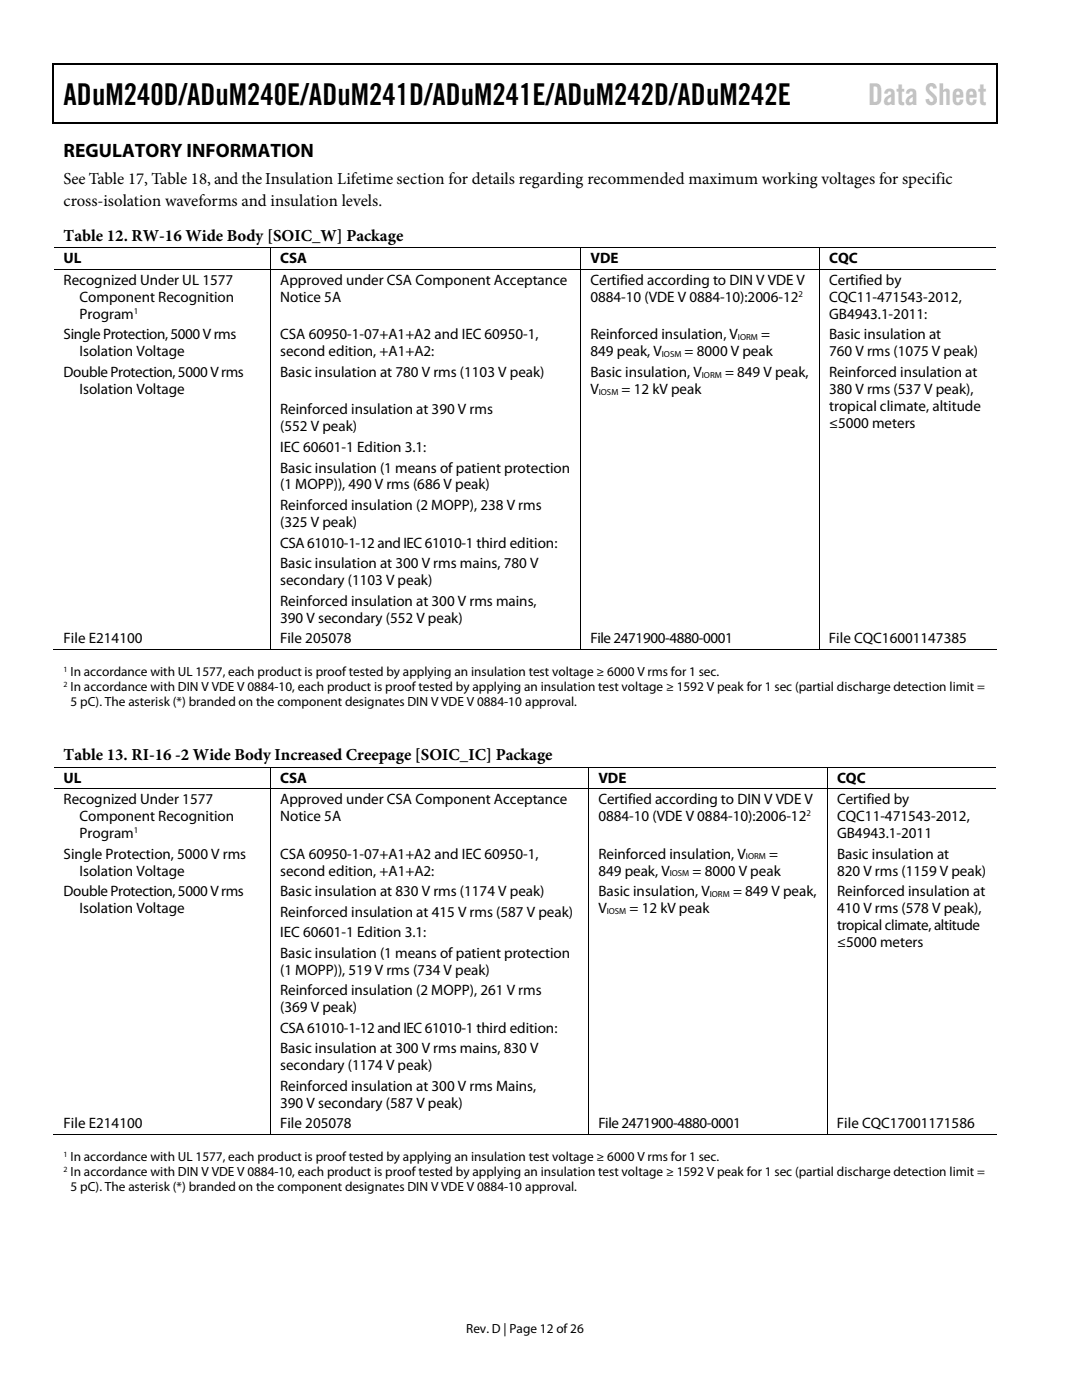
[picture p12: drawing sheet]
<svg xmlns="http://www.w3.org/2000/svg" width="216mm" height="279mm" viewBox="0 0 216 279" stroke-linecap="round" stroke-linejoin="round" font-family="sans-serif">
<defs><g id="words">
<text font-size="6" x="12.7" y="21">ADuM240D/ADuM240E/ADuM241D/ADuM241E/ADuM242D/ADuM242E</text>
<text font-size="6" fill="#c0c0c0" x="173.2" y="21">Data Sheet</text>
<text font-size="3.9" x="12.7" y="31.3">REGULATORY INFORMATION</text>
<g font-size="3.3">
<text x="12.7" y="36.8">See Table 17, Table 18, and the Insulation Lifetime section for details regarding recommended maximum working voltages for specific</text>
<text x="12.7" y="41">cross-isolation waveforms and insulation levels.</text>
<text x="12.7" y="48.2">Table 12. RW-16 Wide Body [SOIC_W] Package</text>
<text x="12.7" y="151.8">Table 13. RI-16 -2 Wide Body Increased Creepage [SOIC_IC] Package</text>
</g>
<g font-size="3">
<text x="12.7" y="52.6">UL</text>
<text x="55.9" y="52.6">CSA</text>
<text x="117.8" y="52.6">VDE</text>
<text x="165.4" y="52.6">CQC</text>
<text x="12.7" y="56.9">Recognized Under UL 1577</text>
<text x="55.9" y="56.9">Approved under CSA Component Acceptance</text>
<text x="117.8" y="56.9">Certified according to DIN V VDE V</text>
<text x="165.4" y="56.9">Certified by</text>
<text x="15.9" y="60.3">Component Recognition</text>
<text x="15.9" y="63.6">Program</text>
<text x="55.9" y="60.2">Notice 5A</text>
<text x="117.8" y="60.2">0884-10 (VDE V 0884-10):2006-12</text>
<text x="165.4" y="60.3">CQC11-471543-2012,</text>
<text x="165.4" y="63.6">GB4943.1-2011:</text>
<text x="12.7" y="67.7">Single Protection, 5000 V rms</text>
<text x="15.9" y="71.1">Isolation Voltage</text>
<text x="55.9" y="67.7">CSA 60950-1-07+A1+A2 and IEC 60950-1,</text>
<text x="55.9" y="71.1">second edition, +A1+A2:</text>
<text x="117.8" y="71.1">849 peak, V</text>
<text x="117.8" y="67.7">Reinforced insulation, V</text>
<text x="136.6" y="71.1">= 8000 V peak</text>
<text x="151.9" y="67.7">=</text>
<text x="165.4" y="67.7">Basic insulation at</text>
<text x="165.4" y="71.1">760 V rms (1075 V peak)</text>
<text x="12.7" y="75.2">Double Protection, 5000 V rms</text>
<text x="55.9" y="75.2">Basic insulation at 780 V rms (1103 V peak)</text>
<text x="117.8" y="75.2">Basic insulation, V</text>
<text x="144.7" y="75.2">= 849 V peak,</text>
<text x="165.4" y="75.2">Reinforced insulation at</text>
<text x="15.9" y="78.6">Isolation Voltage</text>
<text x="55.9" y="82.7">Reinforced insulation at 390 V rms</text>
<text x="117.8" y="78.6">V</text>
<text x="124" y="78.6">= 12 kV peak</text>
<text x="165.4" y="78.6">380 V rms (537 V peak),</text>
<text x="165.4" y="82">tropical climate, altitude</text>
<text x="55.9" y="86.1">(552 V peak)</text>
<text x="165.4" y="85.4">≤5000 meters</text>
<text x="55.9" y="90.2">IEC 60601-1 Edition 3.1:</text>
<text x="55.9" y="94.3">Basic insulation (1 means of patient protection</text>
<text x="55.9" y="97.7">(1 MOPP)), 490 V rms (686 V peak)</text>
<text x="55.9" y="101.8">Reinforced insulation (2 MOPP), 238 V rms</text>
<text x="55.9" y="105.2">(325 V peak)</text>
<text x="55.9" y="109.3">CSA 61010-1-12 and IEC 61010-1 third edition:</text>
<text x="55.9" y="113.4">Basic insulation at 300 V rms mains, 780 V</text>
<text x="55.9" y="116.8">secondary (1103 V peak)</text>
<text x="55.9" y="120.9">Reinforced insulation at 300 V rms mains,</text>
<text x="55.9" y="124.2">390 V secondary (552 V peak)</text>
<text x="12.7" y="128.4">File E214100</text>
<text x="55.9" y="128.4">File 205078</text>
<text x="117.8" y="128.4">File 2471900-4880-0001</text>
<text x="165.4" y="128.4">File CQC16001147385</text>
<text x="12.7" y="156.2">UL</text>
<text x="12.7" y="160.5">Recognized Under 1577</text>
<text x="55.9" y="156.2">CSA</text>
<text x="55.9" y="160.5">Approved under CSA Component Acceptance</text>
<text x="119.4" y="156.2">VDE</text>
<text x="119.4" y="160.5">Certified according to DIN V VDE V</text>
<text x="167" y="160.5">Certified by</text>
<text x="167" y="156.2">CQC</text>
<text x="15.9" y="163.9">Component Recognition</text>
<text x="15.9" y="167.2">Program</text>
<text x="55.9" y="163.9">Notice 5A</text>
<text x="119.4" y="163.9">0884-10 (VDE V 0884-10):2006-12</text>
<text x="167" y="163.9">CQC11-471543-2012,</text>
<text x="167" y="167.2">GB4943.1-2011</text>
<text x="12.7" y="171.3">Single Protection, 5000 V rms</text>
<text x="55.9" y="171.3">CSA 60950-1-07+A1+A2 and IEC 60950-1,</text>
<text x="119.4" y="171.3">Reinforced insulation, V</text>
<text x="153.5" y="171.3">=</text>
<text x="167" y="171.3">Basic insulation at</text>
<text x="12.7" y="178.8">Double Protection, 5000 V rms</text>
<text x="15.9" y="174.7">Isolation Voltage</text>
<text x="55.9" y="174.7">second edition, +A1+A2:</text>
<text x="55.9" y="178.8">Basic insulation at 830 V rms (1174 V peak)</text>
<text x="119.4" y="178.8">Basic insulation, V</text>
<text x="119.4" y="174.7">849 peak, V</text>
<text x="138.2" y="174.7">= 8000 V peak</text>
<text x="146.3" y="178.8">= 849 V peak,</text>
<text x="167" y="178.8">Reinforced insulation at</text>
<text x="167" y="174.7">820 V rms (1159 V peak)</text>
<text x="15.9" y="182.2">Isolation Voltage</text>
<text x="55.9" y="182.9">Reinforced insulation at 415 V rms (587 V peak)</text>
<text x="119.4" y="182.2">V</text>
<text x="125.6" y="182.2">= 12 kV peak</text>
<text x="167" y="182.2">410 V rms (578 V peak),</text>
<text x="167" y="185.6">tropical climate, altitude</text>
<text x="55.9" y="187">IEC 60601-1 Edition 3.1:</text>
<text x="55.9" y="191.1">Basic insulation (1 means of patient protection</text>
<text x="167" y="189">≤5000 meters</text>
<text x="55.9" y="194.5">(1 MOPP)), 519 V rms (734 V peak)</text>
<text x="55.9" y="198.6">Reinforced insulation (2 MOPP), 261 V rms</text>
<text x="55.9" y="202">(369 V peak)</text>
<text x="55.9" y="206.1">CSA 61010-1-12 and IEC 61010-1 third edition:</text>
<text x="55.9" y="210.2">Basic insulation at 300 V rms mains, 830 V</text>
<text x="55.9" y="213.6">secondary (1174 V peak)</text>
<text x="55.9" y="217.7">Reinforced insulation at 300 V rms Mains,</text>
<text x="55.9" y="221.1">390 V secondary (587 V peak)</text>
<text x="12.7" y="225.2">File E214100</text>
<text x="55.9" y="225.2">File 205078</text>
<text x="119.4" y="225.2">File 2471900-4880-0001</text>
<text x="167" y="225.2">File CQC17001171586</text>
</g>
<g font-size="2.6">
<text x="14.1" y="135">In accordance with UL 1577, each product is proof tested by applying an insulation test voltage ≥ 6000 V rms for 1 sec.</text>
<text x="14.1" y="137.9">In accordance with DIN V VDE V 0884-10, each product is proof tested by applying an insulation test voltage ≥ 1592 V peak for 1 sec (partial discharge detection limit =</text>
<text x="14.1" y="140.9">5 pC). The asterisk (*) branded on the component designates DIN V VDE V 0884-10 approval.</text>
<text x="14.1" y="231.8">In accordance with UL 1577, each product is proof tested by applying an insulation test voltage ≥ 6000 V rms for 1 sec.</text>
<text x="14.1" y="234.8">In accordance with DIN V VDE V 0884-10, each product is proof tested by applying an insulation test voltage ≥ 1592 V peak for 1 sec (partial discharge detection limit =</text>
<text x="14.1" y="237.8">5 pC). The asterisk (*) branded on the component designates DIN V VDE V 0884-10 approval.</text>
<text x="93" y="266">Rev. D | Page 12 of 26</text>
</g>
<g font-size="1.8">
<text x="159.3" y="59.2">2</text>
<text x="26.7" y="62.6">1</text>
<text x="132.1" y="71.3">IOSM</text>
<text x="147.3" y="67.9">IORM</text>
<text x="140" y="75.4">IORM</text>
<text x="119.5" y="78.8">IOSM</text>
<text x="26.7" y="166.2">1</text>
<text x="160.9" y="162.8">2</text>
<text x="148.8" y="171.5">IORM</text>
<text x="133.6" y="174.9">IOSM</text>
<text x="141.6" y="179">IORM</text>
<text x="121.1" y="182.4">IOSM</text>
</g>
<g font-size="1.6">
<text x="12.7" y="134.1">1</text>
<text x="12.7" y="137.1">2</text>
<text x="12.7" y="230.9">1</text>
<text x="12.7" y="233.9">2</text>
</g>
</g></defs>
<path d="M10.5 12.7h.3v1h-.3zM198.8 12.7h.2v1h-.2zM198.8 12.7h.2v.3h-.2zM198.8 24.4h.2v.3h-.2z" fill="#000"/>
<path d="M10.5 12.8h188.3M10.7 13.7v11M198.9 13.7v11M10.5 24.5h188.3" fill="none" stroke="#000" stroke-width=".25"/>
<g fill="none" stroke="#000" stroke-width=".2">
<path d="M10.8 49.5h188M10.8 53.8h188M54 49.6v4.1M54 53.9v75.7M115.9 49.6v4.1M115.9 53.9v75.7M163.5 49.6v4.1M163.5 53.9v75.7M10.5 129.6h43.4M54.1 129.6h61.7M116 129.6h47.4M163.6 129.6h35.2"/>
<path d="M10.8 153.1h188M10.8 157.4h188M54 153.2v4.1M54 157.5v69M117.5 153.2v4.1M117.5 157.5v69M165.1 153.2v4.1M165.1 157.5v69M10.5 226.4h43.4M54.1 226.4h63.3M117.6 226.4h47.4M165.2 226.4h33.6"/>
</g>
<use href="#words"/>
</svg>
